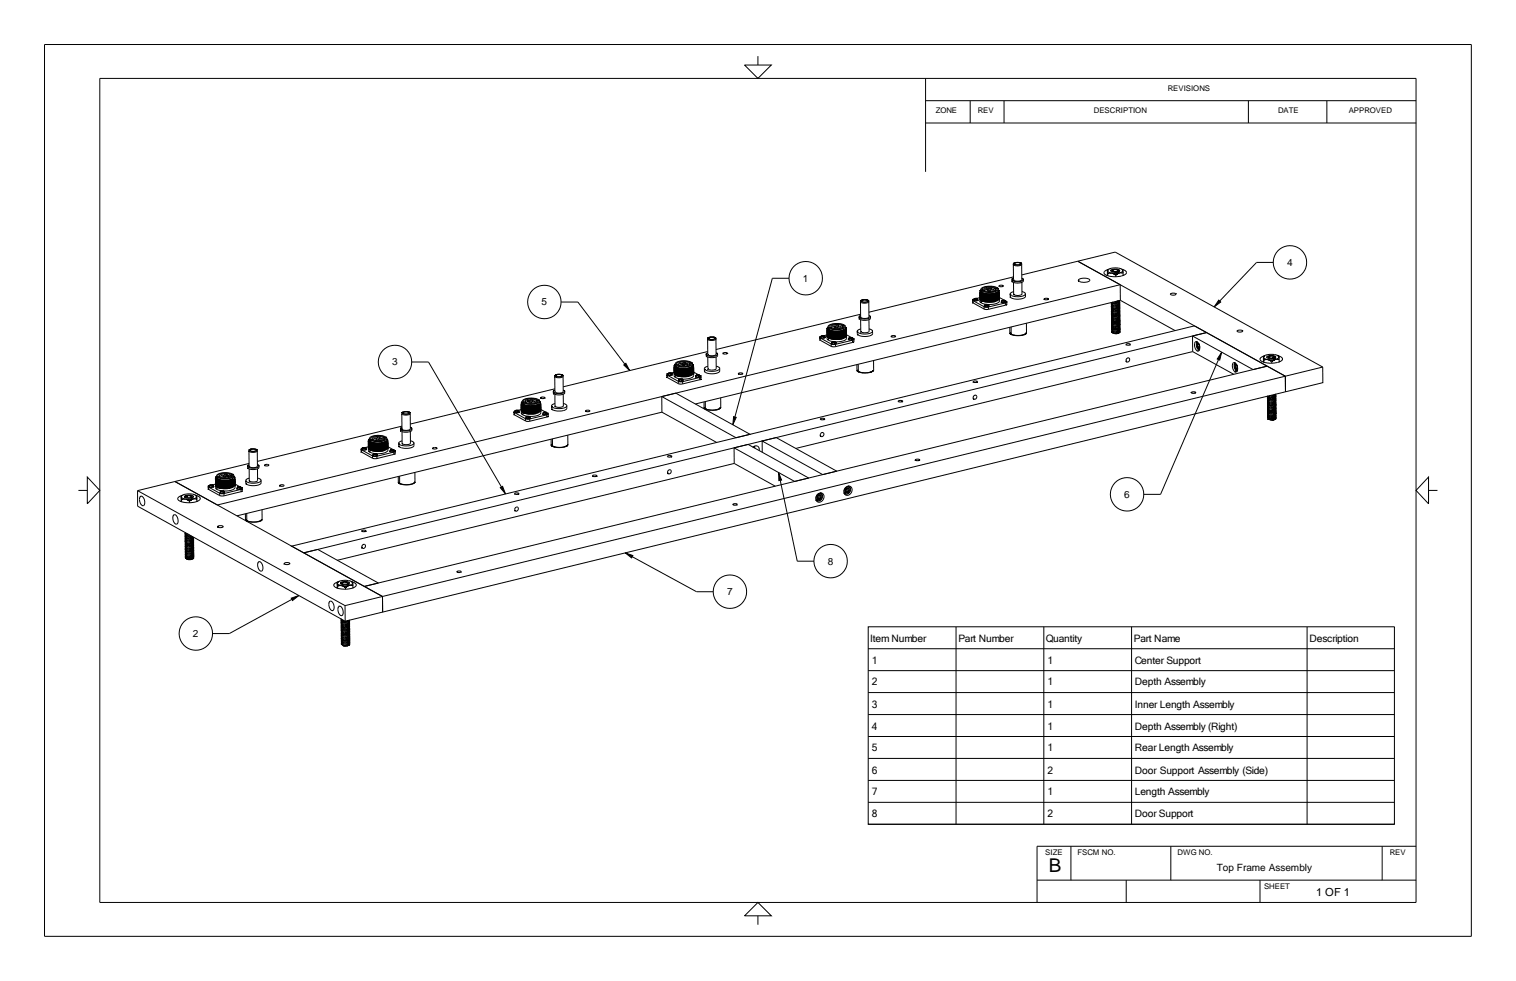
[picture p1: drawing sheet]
<svg xmlns="http://www.w3.org/2000/svg" width="432mm" height="279mm" viewBox="0 0 432 279" stroke-linecap="round" stroke-linejoin="round" font-family="sans-serif">
<defs><g id="words">
<text font-size="5.4" x="298.7" y="248.4">B</text>
<text font-size="3.2" x="374.8" y="255.1">1 OF 1</text>
<g font-size="2.9">
<text x="366.6" y="75.7">4</text>
<text x="228.7" y="80.2">1</text>
<text x="154.2" y="87">5</text>
<text x="111.7" y="104.1">3</text>
<text x="320.2" y="141.8">6</text>
<text x="235.8" y="160.8">8</text>
<text x="207.1" y="169.5">7</text>
<text x="54.9" y="181.4">2</text>
<text x="247.8" y="182.8">Item Number</text>
<text x="273" y="182.8">Part Number</text>
<text x="297.8" y="182.8">Quantity</text>
<text x="323" y="182.8">Part Name</text>
<text x="373" y="182.8">Description</text>
<text x="248.3" y="189.1">1</text>
<text x="298.4" y="189.1">1</text>
<text x="323.2" y="189.1">Center Support</text>
<text x="248.3" y="195.2">2</text>
<text x="298.4" y="195.2">1</text>
<text x="323.2" y="195.2">Depth Assembly</text>
<text x="248.3" y="201.5">3</text>
<text x="298.4" y="201.5">1</text>
<text x="323.2" y="201.5">Inner Length Assembly</text>
<text x="248.3" y="207.9">4</text>
<text x="298.4" y="207.9">1</text>
<text x="323.2" y="207.9">Depth Assembly (Right)</text>
<text x="248.3" y="214">5</text>
<text x="298.4" y="214">1</text>
<text x="323.2" y="214">Rear Length Assembly</text>
<text x="248.3" y="220.3">6</text>
<text x="298.4" y="220.3">2</text>
<text x="323.2" y="220.3">Door Support Assembly (Side)</text>
<text x="248.3" y="226.4">7</text>
<text x="298.4" y="226.4">1</text>
<text x="323.2" y="226.4">Length Assembly</text>
<text x="248.3" y="232.7">8</text>
<text x="298.4" y="232.7">2</text>
<text x="323.2" y="232.7">Door Support</text>
</g>
<text font-size="2.8" x="346.6" y="248.1">Top Frame Assembly</text>
<g font-size="2.2">
<text x="332.6" y="26">REVISIONS</text>
<text x="266.5" y="32.2">ZONE</text>
<text x="278.5" y="32.2">REV</text>
<text x="311.6" y="32.2">DESCRIPTION</text>
<text x="364" y="32.2">DATE</text>
<text x="384.2" y="32.2">APPROVED</text>
<text x="297.7" y="243.4">SIZE</text>
<text x="306.9" y="243.4">FSCM NO.</text>
<text x="335.4" y="243.4">DWG NO.</text>
<text x="395.8" y="243.4">REV</text>
<text x="360" y="253.2">SHEET</text>
</g>
</g></defs>
<g fill="none" stroke="#000" stroke-width=".28">
<path d="M12.7 12.7h406.4v254h-406.4zM212.1 18.5h7.6l-3.8 3.8zM215.9 16v2.5M28.4 22.3h374.9v234.7h-374.9zM263.6 28.7h139.7M263.6 35h139.7M263.6 22.3v26.6M276.3 28.7v6.3M286 28.7v6.3M355.6 28.7v6.3M377.9 28.7v6.3M224.7 79.2h-4.7l-10.7 39.6"/>
<path d="M288.6 75.3l.2 .2M288.7 78.9l-41.2 10M288.8 75.5h.1M288.9 75a1.54 1.54 0 0 1 1.9 .2 1.48 1.48 0 0 1-2-.1zM288.9 75l1.1-.2 .7 .3-1.1 .3-.6-.1zM291 75.3v4.4l-1.1 .4-1.2-.4-.1-4.4M291 75.3l-.4-.5-1-.1-.8 .3-.2 .3M291 75.3l-.8 .4-1.4-.2M291 79.2l.4 .3v.3l-1.3 .4-1.7-.3-.2-.3 .5-.3M291.5 79.6v.5l-.3 .3-1.3 .2-1.4-.3-.3-.2v-.4M307 74.4l10.6-2.6 59.1 32.7M307 74.4l-16 3.9"/>
<path d="M307 74.4l12.1 6.7M307 74.4l59.1 32.7 10.6-2.6M307.2 79.7l.6-.4 1.3-.1a.99 .99 0 0 1 1.3 .7l-.6 .4-1.2 .1-1.2-.3zM315.4 78.4l-.1 .1M315.4 77l.1 .2M315.4 77v1.5M315.5 77.2l.3 .3 .9 .3M315.5 77.2v.7M315.5 77.9v.6M315.6 76.8l-.2 .2M315.6 76.8l-.1 .4M316.4 76.9l1.6-.3 .8 .2 .1 .3-.5 .4-1 .1-.9-.3z"/>
<path d="M316.7 77.8l-1.2 .1M316.7 77.8l1.1 .5M316.8 77.4h.1M316.8 77l.1 .2M316.9 77.2v.2M316.9 77.4v.1M316.9 76.7l.1 .2M317 76.8h.2M317 76.8h1.3l.5 .2v.2M317.4 76.8h-.4M317.8 78.3v.5M318.2 77.5h-.1"/>
<path d="M318.2 77.5h.1M318.4 77.2l-.7 .2-.8-.2M318.4 77.2l-.9 .4M318.5 77l.3 .3M318.5 77v.1M318.5 77l-.9-.2-.8 .2M318.5 77l.2 .3M318.5 77.1l-.1 .1M318.5 77.1l-.3 .4M318.8 77.2v.1M318.8 77.7l-1 .6M318.8 77.7l1.1 .1"/>
<path d="M318.8 77.7l-2.1 .1M319.6 76.7l.8 .3 .4 .4v.5l-.5 .4-2.1 .5-2.1-.1a1.47 1.47 0 0 1-1.6-1.1l.3-.4 .9-.5M319.7 76.8l.1 .2M319.7 76.8l-.9-.4-1.3-.1-1.2 .2-.7 .3M319.8 77l-.2 .4-.8 .3M319.8 77l.1 .8M319.9 77.8v.7M319.9 78.4h.1M362.7 74.7h-4.8l-10.5 11M159.8 86h4.8l13.4 17.7M201.8 96.2a1.46 1.46 0 0 1 1.9 .2 1.48 1.48 0 0 1-1.9-.1zM201.9 96.2l1.1-.2 .6 .4-.3 .2-.8 .1-.6-.2z"/>
<path d="M203.9 96.5l-.2 .3-.7 .2-1-.1-.5-.3M203.9 96.5l-.4-.4-1.1-.1-.6 .2-.3 .4M203.9 96.5l.1 4.4-1 .4h-.9l-.5-.3-.1-4.4M233.5 96.1l.1 .1M233.5 96.1l.1 .8M233.6 96.9l3.1 1.7M233.6 96.2l3.1 1.8M233.6 96.2v.7M233.7 96h.1M233.7 96l.1 .2M233.7 96.1l.1 .1M233.7 96v.1"/>
<path d="M233.8 96.2h.1M233.8 96.2h.9M233.8 95.8l-.3 .3M234.1 95.6l-.4 .4M234.1 95.6v.2h.4M234.1 95.7l.1 .1M234.2 95.6h-.1M234.2 95.6l.5 .1-.2 .1M234.2 95.7h-.1M234.2 95.7v.1M234.2 95.7h.3M234.5 95.7v.1"/>
<path d="M234.5 95.7h.1M234.5 95.8l.2 .4M234.6 95.7v.1M234.6 95.7l-.3 .1M234.6 95.6l.4 .4M234.8 96.2h-.1M235 96l-.2 .2M235 96l-.4 .3-.8-.1M235.5 94.1l.5 .5M235.5 93.8l.5 .5M235.5 94.7l.5 .5M235.5 94v.1"/>
<path d="M235.5 94.3v.1M235.5 94.6v.1M235.5 94.3l.5 .5M235.5 94.6l.5 .5M235.5 93.7l.5 .6M235.5 94.4l.5 .5M235.5 93.7v.1M235.5 94l.5 .6M235.6 95.7v.8l.4 .4M235.6 95.7l.4 .5M235.6 95.5l.4 .6M235.6 95.6v.1"/>
<path d="M235.6 94.9v.1M235.6 93.9l-.1 .1M235.6 94.2l-.1 .1M235.6 95.2l.4 .5M235.6 95.5l.2 .4M235.6 94.9l.4 .5M235.6 95l.4 .5M235.6 95.2l.4 .6M235.6 95.5h.1M235.6 94.5l-.1 .1M235.6 95.4l-1 .2M235.6 94.8v.1"/>
<path d="M235.6 95.1v.1M235.6 95.4v.1M235.7 93.4l-.2 .3M235.8 93.8l.6 .4 1.3 .3 1.7-.1 1.1-.5M235.8 95.9l.5 .5 1.1 .2 2.4-.1M235.8 95.9l.2 .1M235.9 93v.5l.4 .4M235.9 93l.3 .5M235.9 93.2l-.2 .4 .4 .5M236 94.3h.1M236 94.6l.2 .1M236 94.9l.2 .1"/>
<path d="M236 95.2l.2 .1M236 94.6h.1M236 94.8v.1M236 94.3l.6 .2M236 95.1v.1M236 94.3l.2 .1M236 95.8l.2 .1M236 95.5l.2 .1M236 96.1l.2 .1M236 96.2l1.8 .5 2-.2M236 95.4v.1M236 95.7v.1"/>
<path d="M236 96v.1M236 96.2v.7M236.1 94.1h.2M236.2 94.4l2.4 .3M236.2 93.5l.1 .4M236.3 93.9l-.2 .2M236.3 94.1l.1 .1M236.3 94.1l1.4 .3h1.3M236.4 94.2l1.2 .2h1.4M236.6 94.5l2 .2M236.6 93l.3 .4M236.6 93v.5"/>
<path d="M236.7 98.6l1.3 .1M236.7 98l1.3 .1M236.7 98v.6M236.8 97.7l.1 .2M236.9 97.9l1 .1M236.9 97.9h.1M236.9 93.4v.2M237.1 92.9l.5-.1 .3 .2-.5 .1zM237.3 97.4h.5l-.1 .2M237.3 97.5h.1M237.3 97.4l-.1 .1 .5 .1M237.3 97.4l-.5 .3"/>
<path d="M237.4 97.4l-.1 .1M237.4 97.4v.1M237.4 97.4h.2M237.6 97.4l.1 .1M237.6 97.4v.1M237.7 97.6l.2 .4M237.7 97.5h.1M237.7 97.3l.5 .4M237.7 97.5h-.4M237.8 93.2l.7 .1-.5 .2zM237.9 92.9v.1M238 98.1v.6"/>
<path d="M238.1 92.7l.5-.1 .3 .2-.6 .1zM238.2 97.7v.1M238.2 97.8l-.5 .2-.8-.1M238.2 97.7l-.3 .3M238.5 93.2v.2M238.7 93l.6-.1 .2 .2-.6 .1zM238.8 92.6v.2M239.3 93.7h.1M239.3 93.7h-.2M239.4 93v.2M240 93l-.5 .5-.8 .1-1.8-.2M240 93l-.7-.5-1.1-.1-1.1 .2-.5 .4"/>
<path d="M240 93v.5M240.1 92.6v.8M240.1 92.6l-1.3-.4-1.4 .1a.92 .92 0 0 0-1.2 .9l1 .5h2.2M240.1 92.6l.4 .4a1.05 1.05 0 0 1-1.1 .7M240.3 94.3l-1.6 .4-2.5-.3M240.3 94.6l-1.6 .4-2.5-.3M240.3 94.6l-1.9 .4-2.2-.3M240.3 95.8l-2 .4-2.1-.3M240.3 95.2l-2 .4-2.1-.3M240.3 96.1l-2 .4-2.1-.3M240.3 94.9l-1.9 .4-2.2-.3M240.3 94.9l-1.7 .4-2.4-.3"/>
<path d="M240.3 96.1l-1.7 .4-2.4-.3M240.3 95.8l-1.7 .4-2.4-.3M240.3 95.5l-1.7 .4-2.4-.3M240.3 95.5l-2 .4-2.1-.3M240.3 95.2l-1.7 .4-2.4-.3M240.5 93.9l-1.8 .7-2.1-.1M240.5 93.9l-1.5 .5M240.6 96l-.8 .3-1.3 .2h-1.5l-1-.4M240.6 94.5l-.8 .4-1.3 .2-1.4-.1-1.1-.4M240.6 95.7l-.8 .3-1.3 .2h-1.5l-1-.4M240.6 94.8l-.8 .4-1.3 .2-1.5-.1-1-.4M240.6 94.2l-1 .4-1.1 .2-1.4-.1-1.1-.4"/>
<path d="M240.6 95.1l-2.1 .6-1.5-.1-1-.4M240.6 95.4l-2.1 .5h-1.5l-1-.4M240.8 93.2l.2 .5-.3 .4-.8 .4-1.3 .2M240.8 93v.4a3.7 3.7 0 0 1-3.9 .7l-.6-.2M240.8 93a3.4 3.4 0 0 1-3.6 .8l-1-.3M240.8 93l-.2-.4-.8-.3-2.2-.1a1.73 1.73 0 0 0-1.7 .8M241 93.6l.1 .2M241.1 95.2v.1M241.1 94.3v.1M241.1 94.6v.1M241.1 94v.1M241.1 94.9v.1"/>
<path d="M241.1 95.5v.1M241.1 95.3l-.5 .6-1.4 .5h-1.9l-1.3-.4M241.1 95l-.5 .6-1.4 .5h-1.9l-1.3-.4M241.1 94.7l-.5 .6-1.4 .5h-1.7l-1.5-.4M241.1 95l-.1 .4-.7 .4M241.1 93.8v.1M241.1 95.6v.1M241.1 95.7l-.1 .2zM241.1 95.4l2.1 1.2M241.1 94.2l-.3 .5-.5 .2M241.1 95.7v.6a3.7 3.7 0 0 1-3.7 1l-1.4-.4M241.1 94.4l-.2 .4-.6 .4"/>
<path d="M241.1 94.7l-.2 .5-.6 .3M241.1 94.1l-.5 .7-1.4 .4h-1.7l-1.5-.4M241.1 93.8l-.5 .7-1.4 .4h-1.7l-1.5-.3M241.1 94.4l-.5 .7-1.4 .4h-1.7l-1.5-.4M241.1 95.6l-.4 .6-.9 .3M241.1 94.1v.1M241.1 95.3v.1M241.1 95.4l-.2 .4-.6 .3M241.1 93.9l-.3 .5-.5 .2M241.6 96.6l.2 .1M241.6 96.6l.2 .2M241.8 96.7l.9 .1"/>
<path d="M241.8 96.7v.1M242 96.2l.7 .1-.4 .1zM242.1 96.2l-.5 .4M242.1 96.3h.1M242.1 96.3l.1 .1M242.2 96.2l-.1 .1M242.2 96.2v.2M242.2 96.2h.2M242.4 96.2l.1 .1M242.4 96.2v.2M242.5 96.4l.2 .4M242.5 96.3h.1"/>
<path d="M242.5 96.3l-.3 .1M242.5 96.2l.5 .4M242.8 96.9v.6M242.8 96.9l-4.8 1.2M242.8 97.5l-4.8 1.2M243 96.6h.1M243 96.6l-.4 .3-.8-.1M243 96.6l-.3 .2M243.2 96.6l-.4 .3M243.2 96.6v.7l-.4 .2M244.2 94.4l.3 .4 .8 .3h2a1.28 1.28 0 0 0 1.2-.8v.7a3.4 3.4 0 0 1-3.7 .6l-.6-.4zM245.1 89.5l-41.2 10"/>
<path d="M245.2 93.7l-.8 .3-.2 .4M245.3 85.6a1.54 1.54 0 0 1 1.9 .2 1.48 1.48 0 0 1-1.9-.1zM245.4 85.6l1.2-.2 .6 .4-1.1 .3-.7-.2zM247.5 85.9v4.4l-.9 .4-1.1-.1-.4-.3v-4.4M247.5 85.9l-.4-.4-1.1-.1-.7 .2-.2 .3M247.5 85.9l-.3 .3-.9 .2-.8-.1-.4-.4M247.5 89.9l.4 .3-.1 .3-1.4 .4-1.5-.3-.2-.4 .4-.3M247.5 91v3.4l-1.1 .4-1.2-.4-.1-3.3M247.5 93.7l.8 .3 .2 .3M247.9 90.3l-.1 .6-1.1 .3-1.7-.2-.3-.3v-.4M253.9 95.7l.8-.1 .4 .2-.8 .2zM277 85.4l.2 .2"/>
<path d="M277 85.4l.2 .9M277.2 85.6v.7M277.2 86.3l3.1 1.7M277.2 85.6l3.1 1.8M277.2 85.3h.1M277.2 85.4l.1 .1M277.2 85.4l.1 .2M277.3 85.5l1 .1M277.3 85.5v.1M277.4 85.2l-.4 .2M277.7 85h.4v.2M277.7 85l-.1 .2h.5"/>
<path d="M277.7 85l-.5 .3M277.7 85.1h.1M277.7 85.2h.1M277.7 85.1v.1M277.8 85l-.1 .1M277.8 85v.2M277.8 85h.2M278 85l.1 .1M278 85v.2M278.1 85.2l.2 .4M278.1 85.1h.1M278.1 85.1l-.3 .1"/>
<path d="M278.6 85.4h.1M278.6 85.4l-.4 .3-.9-.1M278.6 85.4l-.3 .2M279.1 83.7l.4 .5M279.1 83.1l.4 .6M279.1 83.1l.4 .5M279.1 83.4l.4 .5M279.1 83.8l.4 .5M279.1 83.4v.2M279.1 83.7v.1M279.1 84.6l.4 .6M279.1 84.9v.1"/>
<path d="M279.1 84v.1M279.1 83.3v.1M279.1 84.6l.4 .5M279.1 84.9l-.9 .1 .4 .3M279.1 84.3l.4 .6M279.1 85.1l.4 .5M279.1 85l.4 .4M279.1 85v.1M279.1 84.1l.4 .5M279.1 84l.4 .5M279.1 84.3l.4 .5M279.1 85.1v.8l.4 .4"/>
<path d="M279.1 84.9l.4 .5M279.1 84.2v.1M279.1 84.5v.1M279.1 83.9v.1M279.1 83.6v.1M279.1 83.6l.4 .4M279.3 82.8l-.2 .3M279.4 83.2l.6 .4 1.2 .2h1.7l1.2-.5M279.4 85.3l.5 .4 1 .3 2.5-.1M279.4 82.4v.5l.4 .4M279.4 82.6l-.2 .4 .5 .4M279.4 82.4l.4 .5"/>
<path d="M279.5 83.9v.1M279.5 83.6v.1M279.5 83.7l.3 .1M279.5 84l.3 .1M279.5 83.6l.6 .3M279.5 84.3l.3 .1M279.5 84.6h.3M279.5 84.2v.1M279.5 84.5v.1M279.5 84.8v.1M279.5 85.1v.1M279.5 85.4h.1"/>
<path d="M279.5 85.6v.7M279.5 85.2l.3 .1M279.5 84.9l.3 .1M279.5 85.4l.3 .2M279.5 85.6l1.8 .5 2.1-.2M279.7 83.4l.2 .1M279.8 84.6v.1M279.8 83.8l2.4 .3M279.8 84.1l1.9 .3 2-.3M279.8 84.1l1.6 .3 2.3-.3M279.8 83.3l-.1 .1M279.8 82.9v.4"/>
<path d="M279.9 83.5l1.3 .3h1.3M279.9 83.5h.1M279.9 83.5l1.2 .3h1.4M280.1 83.9l2.1 .2M280.2 82.4v.5M280.2 82.4l.3 .3M280.3 87.4v.6M280.3 88l1.2 .1M280.3 87.4h1.2M280.4 87.1l.1 .2M280.4 87.2l.1 .1M280.4 87.1v.1"/>
<path d="M280.5 82.7v.3M280.5 87.3h.9M280.5 87.3h.1M280.7 82.3l.8 .1-.6 .1zM280.8 86.7h.5l-.1 .2M280.8 86.7l-.1 .2h.5M280.8 86.7l-.4 .4M280.8 86.8v.1M280.8 86.9h.1M280.9 86.8h-.1M280.9 86.8h.2M280.9 86.8v.1"/>
<path d="M281.1 86.8h.2M281.1 86.8v.1M281.2 86.9l.2 .4M281.3 86.8l-.4 .1M281.3 86.8l-.1 .1M281.3 86.7l.4 .4M281.3 82.6l.8 .1-.6 .1zM281.4 82.3v.1M281.5 87.4v.7M281.7 82h.4l.3 .1-.5 .2zM281.7 87.1v.1M281.7 87.1l-.3 .2"/>
<path d="M281.7 87.2l-.4 .2-.8-.1M282 82.6v.2M282.3 82.4h.8l-.4 .2zM282.4 82v.2M283 83.1h-.4M283 82.4v.1M283.5 82.4l-.2 .3-.9 .3h-1l-.9-.3M283.5 82.4l-.5-.4-1.3-.2-1 .2-.5 .4M283.5 82.4v.5M283.7 82v.8M283.7 82l-1.3-.4-1.4 .1a.98 .98 0 0 0-1.3 .8l.6 .5 1.3 .2 2.1-.4M283.7 82l.3 .3-.3 .5"/>
<path d="M283.8 83.7l-2.1 .4-1.9-.3M283.8 83.7l-1.6 .4M283.9 84.6l-1.7 .4-2.4-.3M283.9 85.5l-1.7 .4-2.4-.3M283.9 84.3l-1.9 .4-2.2-.3M283.9 84.3l-1.7 .4-2.4-.3M283.9 84l-.2 .1M283.9 84.9l-2 .4-2.1-.3M283.9 85.2l-2 .4-2.1-.3M283.9 84.6l-2 .4-2.1-.3M283.9 84.9l-1.7 .4-2.4-.3M283.9 85.2l-1.7 .4-2.4-.3"/>
<path d="M283.9 85.5l-2 .4-2.1-.3M284.1 83.3l-1.6 .5M284.1 83.3l-1.8 .6h-2.2M284.1 84.8l-.9 .4-1.1 .1h-1.4l-1.2-.4M284.1 84.5l-.8 .3-1.2 .2h-1.4l-1.2-.4M284.1 85.3l-2 .6-1.5-.1-1.1-.4M284.1 83.9l-2 .5h-1.4l-1.2-.4M284.1 85l-.8 .4-1.2 .2-1.5-.1-1.1-.3M284.1 84.2l-2 .5h-1.4l-1.2-.4M284.2 83.6l-2.1 .5h-1.4l-1.2-.4M284.3 82.4l-.3-.5-.7-.2-2.1-.1a1.73 1.73 0 0 0-1.8 .8M284.3 82.4a3.4 3.4 0 0 1-3.6 .8l-.9-.3"/>
<path d="M284.3 82.4v.3a3.8 3.8 0 0 1-3.9 .8l-.6-.2M284.3 82.5l.3 .6-.8 .6M284.6 81.4l.7-.2 .5 .2-.7 .3zM284.6 83v.2M284.6 84v.1M284.6 84.9l-.7 .6M284.6 84.3v.1M284.6 84.9l.1 .1M284.6 83.7v.1M284.6 84.6v.1M284.6 83.4v.1M284.6 84.4l-.1 .4-.6 .4"/>
<path d="M284.6 83.2h.1M284.6 83.5h.1M284.6 84.7h.1M284.6 83.2l-.1 .5-.6 .3M284.6 83.8l-.2 .5-.5 .3M284.6 84.7l-.4 .6-1.5 .4-1.6 .1-1.6-.4M284.6 83.5l-.4 .6-1.5 .5h-1.9l-1.3-.4M284.6 84.4l-.5 .6-1.4 .4-1.7 .1-1.5-.4M284.6 83.2l-.5 .6-1.2 .4-2.1 .1-1.3-.4M284.6 83.8l-.4 .6-1.5 .5h-1.7l-1.5-.4M284.6 84.7v.2M284.6 83.5l-.2 .5-.5 .3"/>
<path d="M284.6 84.7l2.2 1.3M284.6 84.1l-.1 .4-.6 .4M284.6 83.8h.1M284.6 84.1l-.4 .6-1.5 .5h-1.7l-1.5-.4M284.7 85l-.3 .5-1 .4M284.7 85v.7a3.6 3.6 0 0 1-3.8 1l-1.4-.4M284.7 85l-.1 .3M285.2 86l.1 .1M285.3 86.1h.1M285.3 86.1h.9M285.6 85.6h.5v.2M285.6 85.6l-.4 .4"/>
<path d="M285.6 85.6l-.1 .1 .6 .1M285.6 85.7h.1M285.8 85.6l-.2 .1M285.8 85.6l-.1 .1M285.8 85.6h.2M286 85.6v.1M286 85.6h.1M286.1 85.8l.1 .3M286.1 85.6v.1M286.1 85.6l-.3 .1M286.1 85.6l.4 .3M286.4 86.3v.6"/>
<path d="M286.4 86.9l-4.9 1.2M286.4 86.3l-4.9 1.1M286.5 85.9l-.3 .2M286.5 85.9l-.3 .3-.9-.1M286.8 86l-.4 .3M286.8 86v.7l-.4 .2M287.6 93.2v1.5M287.6 94.7l.4 .5M288 93.1v2.1l-.4-.5M288.7 83.1l-.7 .3-.3 .3M291.1 80.4v3.4l-1 .4-.8-.1-.6-.3v-3.4M291.1 83.1l.8 .3 .2 .3"/>
<path d="M292.1 83.7a3.4 3.4 0 0 1-3.7 .6l-.7-.6M292.1 83.7v.7a3.2 3.2 0 0 1-3.5 .7l-.8-.5-.1-.9M292.4 92.1v2.6M292.4 94.7l-.4 .5-1.3 .4h-1.5l-1.2-.4M292.4 94.7a3.3 3.3 0 0 1-3.5 .8l-.9-.3M297.4 85.1l.8-.2 .4 .3-.8 .2zM316.5 87.1l.1 .4 .3 .1 1.5-.1M316.5 86.4v.3l.3 .2 1.6-.1M316.5 86.4l.6 .3 1.3-.2M316.5 87.1l.6 .3 1.3-.2M316.6 89.4v.3l.4 .2 1.4-.2M316.6 89.4l.6 .2 1.2-.1"/>
<path d="M316.6 88.6l.5 .3 1.3-.2M316.6 88.6v.3l.4 .2 1.4-.1M316.6 87.9v.3l.3 .2 1.5-.2M316.6 87.9l.5 .2 1.3-.1M316.6 91.6v.3l.5 .2 1.3-.2M316.6 90.8v.4l.4 .2 1.4-.2M316.6 90.8l.6 .3 1.2-.2M316.6 91.6l.6 .2 1.2-.1M316.6 90.1l.6 .3 1.2-.2M316.6 92.3v.3l.5 .2 1.3-.1M316.6 93.1l.7 .2 1.2-.1M316.6 93.8l.8 .3 1.1-.2"/>
<path d="M316.6 92.3l.7 .3 1.1-.2M316.6 93.1v.3l.4 .2 1.5-.2M316.6 93.8v.3l.3 .2 1.6-.1M316.6 94.6l.5 .2 1.4-.2M316.6 94.6l.3 .2M316.9 94.8l1.2 .2M316.9 94.8l1.6 .1M317 89.1l-.4 .3M317 90.6l-.4 .2M317 92.8l-.4 .3M317 94.3l-.4 .3M318.2 95h-.5"/>
<path d="M318.2 95h-.1M318.4 85.8l-.9 .1M318.4 86l-1.7 .1M318.4 85.8v.2M318.4 94.9h-.2M318.4 86.5v.3M318.4 87.2v.3M318.4 88v.2M318.4 94.9l-.2 .1M318.4 89.5v.2M318.4 90.2v.3M318.4 94.9l-.3 .1"/>
<path d="M318.4 88.7v.3M318.4 90.9v.3M318.4 91.7v.2M318.4 92.4v.3M318.5 94.9h-.1M318.5 93.2v.2M318.5 93.9v.3M318.5 94.6v.3M318.5 86l-.6 .4h-.8l-.2-.2-.4 .2M318.5 86.7l-.6 .4-.7 .1-.3-.3-.4 .2M318.5 88.2l-.6 .4h-.8l-.2-.2-.3 .2M318.5 88.9l-.9 .5-.5-.1-.1-.2"/>
<path d="M318.5 87.5l-.6 .4h-.8l-.2-.3-.3 .3M318.6 91.1l-.7 .5h-.7l-.3-.2-.3 .2M318.6 89.7l-.7 .4h-.8l-.2-.2-.3 .2M318.6 90.4l-1 .5-.6-.1v-.2M318.6 93.4l-.7 .4h-.7l-.3-.2-.3 .2M318.6 91.9l-.7 .4h-.7l-.2-.2-.4 .2M318.6 92.6l-.8 .5-.7-.1-.1-.2M318.6 94.1l-.8 .5-.7-.1-.1-.2M318.6 85.6l-.2 .2M318.7 94.8l-.3 .1M318.7 94.8h.1M318.7 94.8l-.2 .1"/>
<path d="M318.8 85.8l.1 .2M318.8 86.5l.1 .3M318.8 87.3l.1 .2M318.8 88l.1 .2M318.8 88.7l.1 .2M318.9 90.2l.1 .2M318.9 91l.1 .2M318.9 89.5l.1 .2M318.9 93.2l.1 .2M318.9 92.4l.1 .3M318.9 91.7l.1 .2M318.9 93.9l.1 .2"/>
<path d="M318.9 85.6l-.5 .4M318.9 86l-.5 .5M318.9 86v.5l-.5 .3M318.9 86.8v.4l-.5 .3M318.9 87.5v.5l-.5 .2M318.9 88.2v.5l-.5 .3M318.9 88.2l-.5 .5M318.9 86.8l-.5 .4M318.9 88.9l.1 .1M318.9 87.5l-.5 .5M319 89l-.1 .4-.5 .3M319 89.7l-.6 .5"/>
<path d="M319 90.4l-.1 .5-.5 .3M319 90.4l-.6 .5M319 89.7l-.1 .5-.9 .4-1.3-.1-.1-.4M319 89l-.6 .5M319 91.9l-.1 .5-.5 .3M319 92.7l-.5 .5M319 91.9l-.6 .5M319 92.7l-.1 .5-.4 .2M319 91.2l-.6 .5M319 91.2l-.1 .5-.5 .2M319 94.1l-.5 .5M319 94.1v.5l-.3 .2"/>
<path d="M319 93.4l-.5 .5M319 93.4l-.1 .5-.4 .3M319.1 81.1l-257.2 62.7M319.1 81.1v4.4M319.1 85.5l15.6 8.6M319.1 85.5l-121 29.6M320.8 98l.8-.1 .4 .2-.8 .2zM333.4 83.7l.9-.2 .7 .3-1 .3-.5-.2zM339.7 95.7v4.4M339.7 95.7l17.2 9.6 4-1M340.4 97.4a.73 .73 0 0 1 .8 0 .73 .73 0 0 1 .3 .7l.2 .4a.96 .96 0 0 1-.5 1.5l-.5-.4-.4-.7-.1-1zM340.8 97.8v1l.4 .7"/>
<path d="M341 98.7l.3 .5 .4-.2M341 98v.7M341.1 97.4l-.3 .4M341.2 97.5l-.4 .3M341.2 99.5l.4 .2M341.2 99.5h.5M341.3 97.9l.1 .1M341.3 97.9l-.3 .1M341.4 98h-.4M341.4 98l.3 .4v.6M341.7 98.5l-.7 .2M343.7 94.7l17.2 9.6"/>
<path d="M343.7 94.7l-3.5-1.9-257.1 62.8 3.4 1.9M343.7 94.7l-4 1M343.7 94.7l-257.2 62.8M347.1 85.5l.6 .5-1.9 1.4zM352.4 94.2l.9-.2 .6 .3-.9 .3-.6-.2zM114.7 117.5a1.45 1.45 0 0 1 1.9 .2 1.45 1.45 0 0 1-1.9-.2zM114.8 117.5l1-.2 .8 .3-.4 .3h-.7l-.7-.1zM116.8 117.8l-.3-.5-1-.1-.8 .2-.3 .4M116.8 117.8l-.2 .2-.7 .2-1-.1-.5-.3M116.8 117.8l.1 4.3-.9 .5-1.1-.1-.4-.3-.1-4.4M117.3 103.1h4.7l20.8 35.6M146.4 117.3l.1 .2"/>
<path d="M146.4 117.3l.1 .9M146.5 117.5v.7M146.5 118.2l3.2 1.7M146.5 117.5l3.1 1.7M146.6 117.3l.1 .1M146.6 117.3l.1 .2M146.7 117.4v.1M146.7 117.4l.9 .1M146.7 117.1l-.3 .2M147 117h.1M147 116.9h.6l-.1 .2M147 116.9v.2h.5"/>
<path d="M147 116.9l-.4 .4M147.1 117h.1M147.1 117l.1 .1M147.2 116.9h.2M147.2 116.9l-.2 .1M147.2 116.9v.1M147.4 116.9l.1 .1M147.4 116.9v.2M147.5 117.1l.1 .4M147.5 117h.1M147.5 117l-.3 .1M148 117.3l-.4 .2"/>
<path d="M148 117.3l-.5 .3-.8-.1M148 117.3h.1M148.5 116.2l.4 .5M148.5 115l.4 .5M148.5 115.6l.4 .5M148.5 115.3l.4 .5M148.5 115.9l.4 .5M148.5 116.8l-1 .1 .5 .4M148.5 115h.1M148.5 115.3h.1M148.5 116.8h.1M148.5 116.8l.4 .5"/>
<path d="M148.5 116.5l.4 .5M148.5 117l.4 .5M148.5 116.9v.1M148.5 117v.8l.4 .4M148.5 116v.2M148.5 115.4v.2M148.5 115.1v.2M148.5 115.7v.2M148.5 116.3v.2M148.6 114.6l-.1 .4M148.7 117.2l.6 .4 1 .3 2.5-.1M148.7 115.1l.9 .4 1.1 .2h1.4l1.4-.5"/>
<path d="M148.8 114.5l-.2 .4 .4 .4M148.8 114.3v.5l.4 .3M148.8 114.3l.4 .5M148.9 116.4h.1M148.9 116.7h.1M148.9 115.5h.1M148.9 115.8h.1M148.9 116.1h.1M148.9 117h.1M148.9 115.5l.6 .2M148.9 115.5l.2 .2M148.9 117l.2 .1"/>
<path d="M148.9 116.7l.2 .1M148.9 115.8l.2 .1M148.9 116.1l.2 .1M148.9 116.4l.2 .1M148.9 117.3h.1M148.9 117.5v.7M148.9 117.5l1.9 .4 2-.1M148.9 117.3l.3 .1M149 115.3l.3 .1M149.1 115.9v.1M149.1 115.7l2.4 .2M149.2 115.1l-.2 .2"/>
<path d="M149.2 114.8v.3M149.3 114l1-.4 1.4-.1 .9 .2 .8 .5a1.07 1.07 0 0 1-1.4 .8l-2.3-.1-.6-.4zM149.3 115.4l1.3 .3 1.3-.1M149.3 115.4l1.1 .3 1.5-.1M149.5 115.7l2 .2M149.6 114.3l.2 .3M149.6 114.3v.5M149.6 119.2l.1 .7M149.6 119.2l1.3 .1M149.7 119.9l1.2 .1M149.7 119.1l.1 .1M149.7 119v.1"/>
<path d="M149.8 119h.1M149.7 119l.1 .1M149.8 119.1h.1M149.8 114.6v.3M149.8 119.1l1 .1M149.8 119.1v.1M150.1 114.2l.5-.1 .2 .2-.5 .1zM150.2 118.6h.5l-.1 .2M150.2 118.6l-.4 .4M150.2 118.6v.2h.4M150.2 118.7l.1 .1M150.3 118.6h.1"/>
<path d="M150.3 118.6l-.1 .1M150.3 118.6v.2M150.5 118.6h-.2M150.5 118.6l.1 .1M150.5 118.6v.2M150.6 118.8l.2 .4M150.6 118.7h.1M150.6 118.7l-.3 .1M150.6 118.6l.5 .4M150.7 114.5l.8 .1-.6 .1zM150.8 114.1v.2M150.9 119.3v.7"/>
<path d="M151 113.9l.8 .1-.5 .1zM151.1 119l-.5 .3-.8-.1M151.1 119l-.3 .2M151.4 114.5v.1M151.7 114.3l.4-.1 .3 .2-.6 .1zM151.7 113.9v.2M152 115h.1M152.3 114.9h.1M152.3 114.9l-.3 .1M152.4 114.2v.2M152.9 114.3v.4M152.9 114.3l-.7-.5-1.2-.1-1 .2-.4 .4"/>
<path d="M152.9 114.3l-.3 .3-1 .3-1.8-.3M153 113.8v.9M153.2 115.6l-1.7 .4-2.4-.3M153.2 115.6l-1.7 .3M153.2 116.2l-1.6 .3-2.5-.3M153.2 116.8l-1.8 .4-2.3-.4M153.2 116.2l-1.8 .4-2.3-.4M153.2 115.9l-1.7 .4-2.4-.3M153.2 116.5l-1.8 .4-2.3-.4M153.2 116.5l-1.6 .3-2.5-.3M153.2 116.8l-1.6 .3-2.5-.3M153.2 115.9l-2.1 .3-2-.2"/>
<path d="M153.2 117.3l-1.7 .4-2.3-.3M153.2 117.1l-1.7 .4-2.4-.4M153.2 117.3l-1.7 .5-2.3-.4M153.2 117.1l-1.7 .3-2.4-.3M153.5 115.2l-1.6 .4M153.5 115.2l-1.7 .6-2.3-.1M153.5 115.7l-.8 .4-1.3 .2-1.5-.1-1-.4M153.5 116.3l-.8 .4-1.4 .2-1.4-.1-1-.4M153.5 116l-.8 .4-1.3 .2-1.5-.1-1-.4M153.5 116.6l-.8 .4-1.4 .2-1.4-.1-1-.4M153.5 116.9l-.8 .4-1.4 .2-1.4-.1-1-.4M153.5 115.4l-.8 .4-1.3 .2-1.5-.1-1-.4"/>
<path d="M153.5 117.2l-.8 .4-1.4 .2-1.5-.1-.9-.4M153.7 114.3a3.7 3.7 0 0 1-3.8 .7l-.7-.2M153.7 114.3l-.3-.5-.9-.3-2.1-.1a1.69 1.69 0 0 0-1.6 .9M153.7 114.4l.2 .6-.7 .6M153.7 114.3v.3a3.5 3.5 0 0 1-3.6 .8l-.9-.3M154 114.9v.2M154 115.3v.1M154 115.5v.2M154 113.2l.7-.1 .5 .2-.7 .2zM154 115.7l-.1 .3-.7 .5M154 115.7l-.4 .5-1.4 .5-1.7 .1-1.6-.4M154 116.4v.2"/>
<path d="M154 115.1l-.4 .6-1.7 .5h-1.7l-1.3-.4M154 116.1v.2M154 115.4l-.1 .3-.7 .5M154 116.7v.2M154 115.8v.2M154 115.4l-.4 .5-1.4 .5-2 .1-1.3-.4M154 115.1l-.2 .4-.6 .4M154 116.6l-.2 .5-.6 .2M154 116.3l-.3 .5-.5 .3M154 116l-.4 .5-1.4 .5-1.7 .1-1.6-.4M154 116.6l-.6 .6-1.4 .4h-1.7l-1.4-.3M154 116.9l-.3 .5-.9 .4"/>
<path d="M154 116.3l-.3 .5-1.5 .5-1.7 .1-1.6-.4M154 116h.1M154 116.3h.1M154 116l-.3 .5-.5 .3M154 116.6l2.1 1.3M154 116.9v.7a3.5 3.5 0 0 1-3.7 1l-1.4-.4M154 116.6h.1M154 116.9v.2zM154.6 117.8l.1 .2M154.6 117.9l.1 .1M154.6 117.8v.1M154.7 118h.9"/>
<path d="M154.7 118h.1M155 117.5v.1M155 117.4v.2h.4M155 117.4l-.4 .4M155 117.4h.1M155 117.4l.6 .1-.2 .1M155.1 117.5h.2M155.1 117.5h-.1M155.1 117.5v.1M155.3 117.5h.2M155.3 117.5v.1M155.4 117.6l.2 .4"/>
<path d="M155.5 117.5l-.1 .1M155.5 117.5l-.5 .1M155.5 117.4l.4 .4M155.7 118.2v.6M155.7 118.8l-4.8 1.2M155.7 118.2l-4.8 1.1M155.9 117.9l-.4 .2-.8-.1M155.9 117.8l-.3 .2M155.9 117.8v.1M156.1 117.9v.7l-.4 .2M156.1 117.9l-.4 .3M158 110.7l-41.1 10.1"/>
<path d="M158.1 114.9l-.7 .3-.3 .4M158.3 106.9a1.46 1.46 0 0 1 1.9 .1 1.48 1.48 0 0 1-2-.1zM158.3 106.9l1-.3 .8 .4-1.1 .3-.6-.2zM160.4 107.1v4.4l-.9 .5-1-.1-.4-.3-.1-4.4M160.4 107.1l-.4-.4-.8-.1-.9 .1-.3 .5M160.4 107.1l-.3 .3-.7 .2-.9-.1-.5-.3M160.4 111.1l.4 .3-.1 .4-1.4 .3-1.5-.3-.2-.4 .4-.3M160.4 112.3l.1 3.3-.3 .3-.9 .1-.9-.1-.3-.3v-3.3M160.4 114.9l.8 .3 .2 .4M160.8 111.5l-.1 .7-1.2 .3-1.6-.3-.3-.2v-.5M161.4 115.6l-.2 1-1.6 .5-1.6-.2-.6-.2-.3-.3v-.8M161.4 115.6a3.4 3.4 0 0 1-3.7 .6l-.6-.6"/>
<path d="M166.8 117l.8-.2 .4 .3-.7 .2zM177.7 103.9l.6-.4 1 2zM188.5 112.9v4.5M188.5 112.9l4-.9 21.1 11.7-4 1zM188.5 117.4l15.6 8.6M188.5 117.4l-121 29.5M189.9 106.7l.2 .8M189.9 106.7l.2 .2M190.1 106.9v.6M190.1 107.5l3.1 1.8M190.1 106.9l3.1 1.7M190.1 106.7l.1 .1"/>
<path d="M190.1 106.7h.1M190.2 106.8h1M190.2 106.8h.1M190.3 106.4l-.4 .3M190.6 106.3h.5l-.1 .1M190.6 106.3v.1M190.6 106.3l-.5 .4M190.6 106.3l-.1 .1h.5M190.6 106.4h.1M190.7 106.3h-.1M190.7 106.3v.1M190.7 106.3h.2"/>
<path d="M190.9 106.3h.2M190.9 106.3v.1M191 106.4l.2 .4M191.1 106.3l-.4 .1M191.1 106.3l-.1 .1M191.5 106.6v.1M191.5 106.7l-.5 .2-.8-.1M191.5 106.6l-.3 .2M192 105.6l.4 .5M192 105.9l.5 .5M192 105l.4 .5M192 105.3l.4 .5"/>
<path d="M192 104.4l.4 .5M192 104.7l.4 .5M192 104.7h.1M192 105h.1M192 104.4h.1M192 106.3h.1M192 105.4v.2M192 106.2l.5 .5M192 106.3l.5 .6M192 106.2v-.2l-.9 .3 .4 .3M192 106.2h.1M192 104.8v.2"/>
<path d="M192 105.1v.2M192 106.3v.8l.5 .4M192 104.5v.2M192 105.7v.2M192.2 104l-.2 .4M192.2 104h.1M192.3 106.6l.5 .4 1.1 .3 2.4-.2M192.3 104.5l.7 .4 1.2 .2 1.4-.1 1.4-.4M192.3 103.7l.4 .5M192.3 103.8l-.1 .5 .4 .4M192.3 103.7v.4l.4 .4M192.4 105.5l.3 .1"/>
<path d="M192.4 106.1l.3 .1M192.4 105.2l.3 .1M192.4 104.9h.1M192.4 105.5h.1M192.4 105.8l.3 .1M192.4 104.9l.3 .1M192.4 105.2h.1M192.4 105.8h.1M192.4 106.1h.1M192.4 104.9l.6 .2M192.5 106.7l.2 .1M192.5 106.4l.2 .1"/>
<path d="M192.5 106.4h.1M192.5 106.7h.1M192.5 106.9v.6M192.5 106.9l1.8 .4 2-.2M192.6 104.7l.2 .1M192.7 105l2.4 .3M192.7 104.5l-.1 .2M192.7 104.2v.3M192.8 103.3l1.1-.4h1.3l1.4 .3 .3 .4a2.21 2.21 0 0 1-2.6 .8l-1.5-.4-.2-.3zM192.8 104.8l1.1 .2h1.5M193 105.1l2.1 .2M193.1 103.7l.3 .3"/>
<path d="M193.1 103.7v.5M193.2 109.3h1.2M193.2 108.6v.7M193.2 108.6l1.2 .1M193.3 108.4l.1 .1M193.3 108.4l.1 .2M193.4 108.5l.9 .1M193.4 104v.2M193.4 108.5v.1M193.6 103.5l.5-.1 .3 .2-.6 .1zM193.7 108l-.4 .4M193.7 108.1h.1"/>
<path d="M193.7 108h.6l-.2 .2M193.7 108v.2h.4M193.8 108.1v.1M193.8 108v.1M193.8 108l-.1 .1M193.8 108h.3M194.1 108v.2M194.1 108l.1 .1M194.1 108.2l.2 .4M194.2 108.1h-.1M194.2 108l.4 .4M194.2 108.1l-.4 .1"/>
<path d="M194.2 103.9h.8l-.6 .2zM194.3 103.5v.2M194.4 108.7v.6M194.6 103.3l.7 .1-.5 .1zM194.6 108.4l-.5 .3-.7-.1M194.6 108.4l-.3 .2M194.9 103.9v.1M195.3 103.3v.1M195.5 104.4h.1M195.9 104.3l-.3 .1M195.9 103.6v.2M195.9 103.6l-.7 .1 .7 .1"/>
<path d="M196.4 103.6l-.6-.5-1.3-.1-1.1 .3-.3 .4M196.4 103.6v.5M196.4 103.6l-.4 .5-.9 .1-1.7-.2M196.6 103.2v.9M196.7 105l-1.6 .3-2.4-.3M196.7 105l-1.6 .3M196.8 105.5l-1.7 .4-2.4-.3M196.8 105.2l-1.7 .4-2.4-.3M196.8 105.5l-2.1 .4-2-.3M196.8 105.8l-2.1 .4-2-.3M196.8 105.8l-1.7 .4-2.4-.3M196.8 105.2l-2 .4-2.1-.3"/>
<path d="M196.8 106.4l-1.8 .4-2.3-.3M196.8 106.1l-2.2 .4-1.9-.3M196.8 106.4l-1.7 .4-2.4-.3M196.8 106.7l-1.8 .4-2.3-.3M196.8 106.7l-1.7 .4-2.4-.3M196.8 106.1l-1.7 .4-2.4-.3M197 104.6l-1.8 .6-2.2-.1M197 104.6l-1.6 .4M197 105.1l-2 .6-1.5-.1-1.1-.4M197.1 105.7l-.8 .4-1.4 .2-1.4-.1-1-.4M197.1 106.6l-.8 .4-1.4 .2-1.5-.1-.9-.4M197.1 106.3l-.8 .4-1.4 .2-1.5-.1-.9-.4"/>
<path d="M197.1 104.8l-2.1 .6-1.5-.1-1.1-.4M197.1 106l-.8 .4-1.4 .2-1.4-.1-1-.4M197.1 105.4l-.8 .4-1.4 .2-1.4-.1-1-.4M197.2 103.6l-.2-.4-.8-.3-2.3-.1a1.62 1.62 0 0 0-1.6 .9M197.2 103.6v.4a3.3 3.3 0 0 1-3.6 .8l-.9-.3M197.2 103.6a3.4 3.4 0 0 1-3.6 .8l-.9-.2M197.2 103.8h.1M197.3 103.8l.2 .6-.8 .6M197.5 104.3v.2M197.5 104.6l.1 .2M197.5 105.2l.1 .1M197.5 105.5l.1 .1"/>
<path d="M197.5 104.5l-.1 .3-.6 .4M197.5 105.8l.1 .1M197.5 104.5l-.4 .6-1.5 .4-1.7 .1-1.5-.4M197.5 104.9l.1 .2M197.5 106.1l.1 .1M197.6 106l-.2 .4-.6 .3M197.6 105.1l-.5 .5-1.7 .5h-1.6l-1.4-.3M197.6 106.2l-.3 .5-1 .4M197.6 105.3l-.4 .6-1.8 .5h-1.6l-1.4-.3M197.6 105.9l-.4 .6-1.5 .5h-1.9l-1.3-.3M197.6 104.8l-.3 .5-.5 .2M197.6 105.1l-.3 .5-.5 .2"/>
<path d="M197.6 105.3l-.2 .5-.6 .3M197.6 106.2v.8a3.2 3.2 0 0 1-3.4 1l-1.7-.5M197.6 105.6l-.4 .6-1.7 .5h-1.7l-1.3-.3M197.6 105.9v.1M197.6 106.3l-.1 .2M197.6 106l2.1 1.2M197.6 104.8l-.5 .5-1.5 .5h-1.8l-1.4-.3M197.6 105.6v.1M197.6 105.7l-.2 .4-.6 .3M198.1 107.2l.1 .1M198.1 107.3h.1M198.1 107.2v.1"/>
<path d="M198.2 107.3v.1M198.2 107.3l1 .1M198.5 106.8l-.4 .4M198.5 106.9h.1M198.5 106.8h.6l-.1 .2M198.5 106.8v.2h.5M198.6 106.9v.1M198.6 107h.1M198.6 106.8l-.1 .1M198.6 106.8v.2M198.6 106.8h.3M198.9 106.8v.2"/>
<path d="M198.9 106.8l.1 .1M199 107l.2 .4M199 106.8l.4 .3M199 106.9l-.3 .1M199 106.9h.1M199.3 107.5v.7M199.3 107.5l-4.9 1.2M199.3 108.2l-4.9 1.1M199.5 107.2l-.3 .3-1-.1M199.5 107.2h.1M199.5 107.2l-.3 .2M199.7 107.2l-.4 .3"/>
<path d="M199.7 107.2v.7l-.4 .3M200.5 116l.4 .4M200.5 114.5v1.5M200.9 114.4v2M200.9 116.4l.1 .1M201.6 100.1l-41.2 10.1M201.6 104.3l-.7 .3-.3 .4M204 100.5l.4 .3-.1 .3-1.4 .4-1.6-.3-.1-.4 .4-.3M204 101.7v3.3l-1.1 .4-1.3-.3v-3.4M204 104.3l.7 .3 .3 .3M204.4 100.9l-.1 .6-1.2 .4-1.6-.3-.3-.2-.1-.5M205 104.9v.7a3.5 3.5 0 0 1-3.9 .6l-.4-.4-.1-.8"/>
<path d="M205 104.9a3.1 3.1 0 0 1-4.4 .2v-.1M205.3 113.3v2.6M205.3 115.9a3.6 3.6 0 0 1-3.8 .7l-.6-.2M205.3 115.9l-.6 .6-1.6 .4-1.8-.3-.6-.3-.2-.3M205.9 100.6l.8-.2 .5 .2-.8 .3zM209 118.7l.7 .2-1 2.1zM210.4 106.3l.7-.1 .4 .2-.7 .2zM233.7 119.3l.8-.2 .4 .3-.8 .2zM244.1 105.3l.4 .5M244.1 103.8v1.5M244.1 105.3l.4 .6M244.5 103.7v2.1"/>
<path d="M244.5 105.8v.1M248.8 102.7v2.6M248.8 105.3l-.3 .5-1.3 .4h-1.6l-1.1-.3M248.8 105.3a3.6 3.6 0 0 1-3.8 .7l-.5-.2M255.9 114.2l.8-.2 .4 .3-.9 .2zM277.2 108.6l.8-.1 .4 .3-.8 .1zM277.4 112.8l.4-.3 .3 .2 .1 .4-.3 .5-.4 .1-.3-.2zM320.9 102.1l.4-.2 .5 .4-.2 .5-.3 .3h-.3l-.3-.3zM339.4 111.7l.6-.1 .6 .2-.8 .2zM339.7 100.1l-113 27.6M339.7 100.1l11.7 6.5M347.1 102.4l-16.5 38.4h-4.8"/>
<path d="M348 100.3l-.6 2.3-.7-.3zM351.2 103.4a1.07 1.07 0 0 1 1.3 1.3 .82 .82 0 0 1-.6 1.3l-.4-.3-.4-.8-.1-.9zM351.8 104v.7M351.8 104.7l.3 .5 .3-.2M351.8 104.7l.2 .4 .4-.1M351.9 103.4l-.3 .4M352 103.5l-.4 .2v.9l.3 .8 .6 .1M352 105.5l.4 .2M352.1 103.9l-.3 .1M352.1 103.9l.3 .5v.6M352.1 103.9h.1M352.4 105h.1"/>
<path d="M352.4 104.5l-.6 .2M359.9 101.6l.1 .9M359.9 101.6v1.5M359.9 103l-.2 .1M360 102.5v.7M360.1 101.4l-.2 .3 .1 .3 1.1 .4M360.1 101.4l-.2 .2M360.9 104.3l-257.1 62.7 5.1 2.9M360.9 104.3l5.2 2.8M361 113.2v.4l.4 .1 1.4-.1M361 113.2l.5 .3 1.3-.2M361 112.8l.5 .2 1.3-.1"/>
<path d="M361 114l.6 .2 1.2-.1M361 114.7l.6 .3 1.3-.2M361 115.5l.6 .2 1.3-.2M361 114v.3l.4 .2 1.5-.1M361 115.5v.3l.5 .2 1.4-.2M361 114.7v.4l.4 .1 1.5-.1M361 116.9l.1 .4 .4 .2 1.4-.2M361 117.7l.1 .3 .4 .2 1.4-.2M361 116.2l.6 .3 1.3-.2M361 117.7l.7 .2 1.2-.1M361 116.9l.7 .3 1.2-.2M361 116.2v.3l.4 .2 1.5-.1"/>
<path d="M361.1 118.4v.3l.3 .2 1.5-.1M361.1 118.4l.6 .3 1.2-.2M361.1 119.2l.3 .2M361.1 119.2l.6 .2 1.2-.1M361.1 102.4l1.1 .5M361.1 102.4l-1.1 .1M361.3 101.6v.3M361.3 102.1h.1M361.3 102h.1M361.3 101.8v.3M361.4 101.3h1.4l.5 .3v.3M361.4 119.4l1.5 .1"/>
<path d="M361.4 101.3l-.6 .4 .5 .4 1.1 .1 .9-.3M361.4 119.4l1.2 .2M361.4 101.3v.1M361.4 116l-.4 .2M361.4 101.4h1.4l.5 .5M361.4 101.4l.1 .1M361.4 101.4l.3 .1M361.5 119l-.4 .2M361.6 101.5l1.3 .1M361.6 101.5l-.3 .1M361.8 101.4h-.4M362.2 102.9v.5"/>
<path d="M362.6 102.1l-.1 .1M362.6 102.1h.1M362.7 119.6h-.1M362.8 119.5l-.6 .1h.5M362.8 112.6l-1.4 .1M362.8 113.3v.3M362.8 114.1l.1 .3M362.8 119.5l-.1 .1M362.8 101.8l-.6 .2-.9-.1M362.8 112.6v.3M362.9 114.8v.3M362.9 116.3v.3"/>
<path d="M362.9 101.8l-1 .4M362.9 101.8h-.1M362.9 115.5v.3M362.9 117v.3M362.9 117.8v.2M362.9 118.5v.3M362.9 101.6l.2 .4M362.9 101.6v.1M362.9 119.3v.2M362.9 119.5h-.1M362.9 101.7l-.3 .4M362.9 101.7v.1"/>
<path d="M362.9 101.6l.3 .3M363 112.8l-.7 .4h-.8l-.1-.2-.4 .2M363 114.3l-.6 .4h-.9l-.1-.2-.4 .2M363 117.3h-.1M363 113.6l-.7 .4h-.8l-.1-.3-.4 .3M363 116.5l-.6 .4h-.9l-.1-.2-.4 .2M363 115l-.6 .4-.8 .1-.2-.3-.4 .3M363 115.8l-.9 .4h-.6l-.1-.2M363 118.7l-.8 .5-.7-.1v-.2M363 117.3l-.6 .4h-.8l-.2-.2-.4 .2M363 118l-.6 .4h-.8l-.2-.2-.3 .2M363.1 119.4l-.3 .1"/>
<path d="M363.1 119.4l-.2 .1M363.3 101.9h.1M363.3 112.6l.1 .3M363.3 114.8l.1 .3M363.3 102.4h-2.2M363.3 113.4l.1 .2M363.3 114.1l.1 .2M363.3 102.4l-1.1 .5M363.3 102.4h1M363.3 117.1l.1 .2M363.3 116.3l.1 .2M363.3 115.6l.1 .2"/>
<path d="M363.3 112.3l-.5 .3M363.3 117.8l.1 .2M363.3 118.5l.1 .3M363.4 112.3l-.1 .3-.5 .3M363.4 113.6l-.1 .4-.4 .4M363.4 112.9l-.1 .4-.5 .3M363.4 112.9l-.6 .4M363.4 114.3l-.5 .5M363.4 113.6l-.6 .5M363.4 114.3l-.1 .5-.4 .3M363.4 115.8l-.1 .5-.4 .3M363.4 116.5l-.5 .5"/>
<path d="M363.4 115.8l-.5 .5M363.4 115.1v.4l-.5 .3M363.4 116.5v.5l-.4 .3M363.4 115.1l-.5 .4M363.4 117.3l-.5 .5M363.4 118v.5l-.5 .3M363.4 118.8l-.5 .5M363.4 118l-.5 .5M363.4 117.3v.4l-.5 .3M363.4 118.8v.3l-.3 .3M364 101.3l1.2 .7v.5l-.4 .4-1.8 .5-2.3-.1a1.58 1.58 0 0 1-1.8-1.1l.5-.6 .8-.2M364.1 101.4l.2 .2"/>
<path d="M364.1 101.4l-.9-.4-1.5-.1-1.6 .5M364.3 101.6v.8M364.3 101.6l-.2 .4-.8 .4M364.3 103h.2M364.3 102.4v.7M366.1 107.1v4.5M366.1 107.1l-257.2 62.8M366.1 111.6l-257.1 62.7-.1-4.4M376.7 104.5l.1 4.5-10.7 2.6M22.3 139.7h2.6M24.9 135.9l3.5 3.8-3.5 3.8zM39.2 139.7l59.1 32.8"/>
<path d="M39.2 139.7v4.5l59.1 32.7M49.8 137.1l59.1 32.8M49.8 137.1l-10.6 2.6M59.3 138.6l.2 .8M59.3 138.6l.1 .1M59.4 138.7l.1 .7M59.4 138.7l3.2 1.8M59.5 139.4l3.1 1.7M59.5 138.5v.1M59.5 138.5h.1M59.5 138.6l.1 .1M59.5 138.6h.1"/>
<path d="M59.6 138.6v.1M59.6 138.6l1 .1M59.6 138.3l-.3 .3M59.9 138.1v.2h.5M59.9 138.1l-.4 .4M59.9 138.1h.1M60 138.2l.1 .1M60 138.1h.5l-.1 .2M60.1 138.2h-.1M60.1 138.2v.1M60.3 138.1v.2M60.3 138.1l.1 .1"/>
<path d="M60.3 138.1l-.2 .1M60.4 138.3l.2 .4M60.4 138.2l-.3 .1M60.4 138.2v.1M60.9 138.5l-.6 .3-.7-.1M60.9 138.5l-.3 .2M61.4 136.5l.4 .6M61.4 136.2v.2M61.4 136.2l.4 .6M61.4 138l-1 .1 .5 .4M61.4 137.5l.4 .5M61.4 137.4l.4 .5"/>
<path d="M61.4 136.8l.4 .6M61.4 137.7l.4 .6M61.4 138.2v.8l.4 .4M61.4 137.2l.4 .5M61.4 138l.4 .6M61.4 137.1v.1M61.4 138l.4 .5M61.4 137.1l.4 .5M61.4 137.7l.4 .5M61.4 138.2l.4 .5M61.4 137.4v.1M61.4 136.4l.4 .4"/>
<path d="M61.4 138.1v.1M61.4 137v.1M61.4 137.3v.1M61.4 137.6v.1M61.4 136.7v.1M61.4 136.4v.1M61.6 135.9l-.2 .3M61.6 136.3l.8 .5 1.3 .2 1.4-.1 1.3-.5M61.6 138.5l.6 .4 1.1 .2 2.4-.1M61.7 135.6l.4 .4M61.7 135.6v.4l.4 .4M61.7 135.7l-.2 .5 .5 .3"/>
<path d="M61.8 137.1h.1M61.8 136.8l.6 .2M61.8 137.1l.3 .1M61.8 136.8l.2 .1M61.8 136.8h.1M61.8 137.9v.1M61.8 138.7v.7M61.8 138.3l.3 .1M61.8 138l.3 .1M61.8 137.7l.3 .1M61.8 137.4l.3 .1M61.8 137.4h.1"/>
<path d="M61.8 137.6v.1M61.8 138.2v.1M61.8 138.5v.1M61.8 138.7l1.7 .5 2.2-.2M61.8 138.6l.3 .1M62 136.5l.2 .2M62 136.9l2.4 .3M62.1 136v.4M62.1 136.4l-.1 .1M62.1 135.3l1-.5 1.2-.1 1.5 .3 .5 .4a1.07 1.07 0 0 1-1.4 .8l-2.2-.1-.7-.4zM62.2 136.7l1.1 .2h1.5M62.4 137l2 .2"/>
<path d="M62.5 135.5l.2 .4M62.5 135.5v.5M62.7 135.9v.2M63 135.4l.8 .1-.7 .1zM63.1 139.8l-.1 .2 .5 .1M63.1 139.8h.1M63.1 139.8l-.4 .5M63.1 140h.1M63.2 139.9h.1M63.2 139.9l-.1 .1M63.4 139.9h.1M63.4 139.9h-.2"/>
<path d="M63.4 139.9v.1M63.5 139.8l.2 .1-.2 .2M63.5 139.8h-.4M63.5 139.9v.1M63.5 139.9l-.3 .1M63.5 139.8l.5 .4M63.6 135.7h.5l.3 .1-.6 .2zM63.7 135.4v.1M63.9 135.2l.6-.1 .2 .2-.5 .1zM64.3 135.7v.2M64.6 135.5l.7 .1-.5 .1zM64.6 135.1v.2"/>
<path d="M64.9 136.2h.1M65.2 136.2h-.3M65.3 135.5v.2M65.8 135.5v.5M65.8 135.5l-.4 .4-.8 .2-1.9-.2M65.8 135.5l-.6-.5-1.3-.1-.9 .2-.5 .4M66 135.1v.8M66.1 136.8l-1.7 .4-2.4-.3M66.1 136.8l-1.7 .4M66.1 138l-1.7 .4-2.3-.3M66.1 137.7l-1.6 .4-2.4-.3M66.1 137.4l-1.7 .4-2.3-.3"/>
<path d="M66.1 137.1l-1.7 .4-2.3-.3M66.1 138.3l-1.7 .4-2.3-.3M66.1 137.7l-1.8 .4-2.2-.3M66.1 137.4l-1.8 .4-2.2-.3M66.1 138l-1.8 .4-2.2-.3M66.1 137.1l-1.8 .4-2.2-.3M66.1 138.6l-1.8 .4-2.2-.3M66.1 138.6l-1.7 .4-2.3-.3M66.1 138.3l-1.8 .4-2.2-.3M66.4 136.4l-1.6 .5M66.4 136.4l-1.7 .6h-2.3M66.4 137l-.8 .4-1.4 .2-2.1-.4"/>
<path d="M66.4 137.9l-.8 .4-1.5 .2-1.2-.1-1.1-.4M66.4 138.5l-.8 .3-1.4 .2-1.4-.1-1-.3M66.4 137.3l-.9 .4-1.3 .2-1.3-.1-1.1-.4M66.4 138.2l-.8 .3-1.4 .2-1.5-.1-.9-.3M66.4 137.6l-.8 .4-1.4 .2-1.3-.1-1.1-.4M66.4 136.7l-.8 .4-1.4 .2-1.5-.2-.9-.3M66.6 135.5l-.3-.5-.8-.3h-2.2a1.69 1.69 0 0 0-1.6 .9M66.6 135.5a3.4 3.4 0 0 1-3.6 .8l-.9-.3M66.6 135.5v.3a3.5 3.5 0 0 1-3.6 .9l-.9-.3M66.6 135.7l.3 .4M66.9 136.1v.2M66.9 136.1l-.8 .7"/>
<path d="M66.9 137.7v.1M66.9 136.5v.1M66.9 137.4v.1M66.9 136.8v.1M66.9 137.1v.1M66.9 136.4l-.2 .4-.6 .3M66.9 137.9l-.2 .4-.6 .3M66.9 136.7l-.2 .4-.6 .3M66.9 137.5l-.2 .5-.6 .3M66.9 137.8l-.6 .7-1.3 .4h-1.8l-1.4-.4M66.9 137.2l-.5 .7-1.5 .4h-1.7l-1.4-.4M66.9 137.5l-.5 .7-1.5 .4h-1.7l-1.4-.4"/>
<path d="M66.9 136.9l-.5 .7-1.5 .4h-1.7l-1.4-.4M66.9 137.2l-.1 .4-.7 .4M66.9 136.3l-.6 .7-1.4 .4h-1.7l-1.4-.3M66.9 136.6l-.5 .7-1.5 .4h-1.7l-1.4-.3M66.9 136.3v.1M66.9 136.6v.1M66.9 137.8v.1M66.9 136.9l-.1 .4-.7 .4M66.9 138l.1 .1M66.9 137.9l2.1 1.2M67 138.2l-.1 .2zM67 138.1l-.4 .5-.9 .4"/>
<path d="M67 138.1v.7a3.5 3.5 0 0 1-3.8 1l-1.4-.4M67.5 139.1l.1 .2M67.5 139.1l.1 .1M67.6 139.2v.1M67.6 139.2l.9 .1M67.9 138.7l-.4 .4M67.9 138.7l-.1 .2h.5M67.9 138.7h.6l-.2 .2M67.9 138.8h.1M68 138.7h.2M68 138.7l-.1 .1M68 138.7v.1"/>
<path d="M68.2 138.7l.2 .1M68.2 138.7v.2M68.3 138.9l.2 .4M68.3 138.8h.1M68.4 138.8h-.5M68.4 138.7l.4 .4M68.6 139.4v.6M68.6 139.4l-4.8 1.2M68.8 139.1l-.3 .2M68.8 139.1l-.5 .3-.7-.1M69 139.1v.7l-.4 .2M69 139.1l-.4 .3"/>
<path d="M71 132.4l-.4 .2v.4l1.1 .3h1.3l.6-.3 .1-.3M71 132l-21.2 5.1M71 136.2l-.7 .2-.3 .5M71.2 128.1a1.5 1.5 0 0 1 1.9 .2 1.42 1.42 0 0 1-2-.1zM71.3 128.1l1-.2 .7 .4-1.2 .2-.5-.1zM73.3 128.4l-.4-.4-.9-.2-.9 .3-.2 .3M73.3 128.4l-.3 .3-.7 .1-1-.1-.4-.3M73.3 128.4v4.4l-1 .4-.8-.1-.5-.3-.1-4.4M73.3 132.4l.4 .3M73.3 133.5l.1 3.4-1 .4-1-.1-.4-.3v-3.3M73.4 136.2l.7 .2 .3 .4M73.8 132.8l-.2 .6-1.2 .3-1.7-.2-.2-.7"/>
<path d="M74.4 136.8v.7a3.2 3.2 0 0 1-3.5 .7l-.8-.4-.1-.9M74.4 136.8a3.2 3.2 0 0 1-3.5 .7l-.7-.3-.2-.3M75.4 132.4l.6-.2 .6 .3-.8 .2zM79.7 138.2l.6-.2 .6 .3-.7 .2zM102.8 128l.2 .1M102.8 128l.2 .8M103 128.1l3.1 1.8M103 128.1v.7M103 128.8l3.1 1.7M103.1 127.9l.1 .1M103.1 127.9l.1 .2M103.2 128v.1"/>
<path d="M103.2 128l.9 .1M103.2 127.7l-.4 .3M103.5 127.5h.5l-.1 .2M103.5 127.6h.1M103.5 127.5v.2h.4M103.5 127.5l-.4 .4M103.5 127.6l.1 .1M103.6 127.5l-.1 .1M103.6 127.5v.2M103.8 127.5l.2 .1M103.8 127.5h-.2M103.8 127.5v.2"/>
<path d="M103.9 127.7l.2 .4M103.9 127.6h.1M104 127.6l-.4 .1M104.4 127.9l-.5 .3-.7-.1M104.4 127.9l-.3 .2M104.9 125.6l.5 .5M104.9 125.6l.5 .6M104.9 125.9l.5 .6M104.9 127.4l.3 .4M104.9 127.4l-.9 .1 .4 .4M104.9 126.8h.1M104.9 127.4h.1"/>
<path d="M104.9 126.2l.5 .5M104.9 127.4l.5 .5M104.9 125.9l.5 .5M104.9 127.6v.8l.5 .4M104.9 127.6l.5 .5M104.9 126.8l.5 .6M104.9 127.1l.5 .5M104.9 126.5l.5 .6M104.9 126.2l.5 .6M104.9 126.8l.5 .5M104.9 126.5l.5 .5M104.9 127.5v.1"/>
<path d="M104.9 126.4v.1M104.9 125.8v.1M104.9 126.1v.1M104.9 127v.1M104.9 126.7v.1M105.1 125.3l-.2 .3M105.2 127.8l.2 .1M105.2 127.8l.5 .4 1.1 .3 2.4-.1M105.2 125.7l.6 .4 1.4 .2h1.4l1.3-.5M105.2 125.1l-.1 .4 .4 .4M105.4 128.1v.7M105.4 126.8l.2 .1"/>
<path d="M105.4 127.4h.2M105.4 127.6l.2 .1M105.4 126.2l.2 .1M105.4 127.1l.2 .1M105.4 126.1v.1M105.4 126.4v.1M105.4 127.3v.1M105.4 127l1.3 .4M105.4 126.1l.5 .2M105.4 127.9l.2 .1M105.4 126.5l.2 .1M105.4 128.1l1.9 .5 1.9-.2"/>
<path d="M105.4 126.7v.1M105.4 127v.1M105.4 127.6h.1M105.4 127.9h.1M105.5 125.9l.2 .1M105.6 126.3l2.4 .3M105.6 127.2l1.1 .2M105.6 125.4v.4M105.6 125.4l-.4-.5v.5l.4 .4M105.6 125.8l-.1 .1M105.7 126l1.1 .3h1.5M105.7 124.6l1.1-.4 1.3-.1 1.4 .4 .3 .3a2.21 2.21 0 0 1-2.6 .9l-1.5-.4-.2-.3z"/>
<path d="M106 124.9l.3 .3M106 124.9v.5M106.1 130.5l1.3 .1M106.1 129.9h1.3M106.1 129.9v.6M106.2 129.6l.1 .2M106.2 129.6h.1M106.3 125.2v.3M106.3 129.8h.1M106.3 129.8h.9M106.5 124.8l.8 .1-.6 .1zM106.6 129.2l.6 .1-.1 .1"/>
<path d="M106.6 129.2v.2h.5M106.6 129.2l-.4 .4M106.6 129.3l.1 .1M106.6 129.3h.1M106.7 129.3v.1M106.7 129.4h.1M106.7 129.3h-.1M107 129.2l-.3 .1M107 129.2l.1 .1M107 129.2v.2M107.1 129.4l.1 .4M107.1 129.3l-.3 .1"/>
<path d="M107.1 129.3v.1M107.1 129.2l.4 .4M107.1 125.1l.5-.1 .3 .2-.5 .1zM107.2 124.8v.1M107.4 129.9v.7M107.5 124.6l.5-.1 .2 .2-.5 .1zM107.5 129.6l-.5 .3-.7-.1M107.5 129.6l-.3 .2M107.8 125.1v.2M108.1 124.9l.8 .1-.6 .1zM108.2 124.5v.2M108.5 125.6h.1"/>
<path d="M108.8 125.6h-.3M108.8 124.9v.1M109.3 124.9l-.5-.5-1.4-.1-1 .2-.4 .4M109.3 124.9v.5M109.3 124.9l-.3 .3-.8 .3-1.9-.3M109.5 124.5v.8M109.7 126.2l-1.7 .4M109.7 126.2l-1.8 .4-2.3-.3M109.7 126.8l-1.8 .4-2.3-.3M109.7 126.5l-1.7 .4-2.4-.3M109.7 127.1l-1.3 .3h-1.7M109.7 127.4l-1.8 .4-2.3-.4"/>
<path d="M109.7 126.8l-1.7 .3-2.4-.2M109.7 127.4l-1.7 .3-2.4-.3M109.7 127.1l-1.7 .3-2.4-.2M109.7 127.7l-1.7 .3-2.4-.3M109.7 126.5l-1.8 .4-2.3-.3M109.7 127.7l-1.8 .4-2.3-.4M109.7 128l-1.7 .3-2.4-.3M109.7 128l-1.8 .4-2.3-.4M109.9 125.8l-1.7 .6-2.3-.1 2.1 .3M109.9 125.8l-1.6 .5M110 126.4l-.9 .3-1.3 .2-1.5-.1-.9-.3M110 126.7l-.9 .3-1.3 .2-1.5-.1-.9-.3"/>
<path d="M110 127.3l-.9 .3-1.4 .2-1.2-.1-1.1-.3M110 127l-.9 .3-1.3 .2-1.6-.1-.8-.3M110 127.6l-1 .4-1.3 .1-1.2-.1-1.1-.3M110 127.8l-.9 .4-1.3 .2-1.3-.1-1.1-.3M110 126l-.9 .4-1.3 .2-1.5-.1-.9-.3M110.2 125.1l.2 .6-.7 .5M110.2 124.9a3.3 3.3 0 0 1-3.7 .8l-.9-.3M110.2 124.9l-.4-.5-.8-.3h-2.2a1.69 1.69 0 0 0-1.6 .8M110.2 124.9v.3a3.5 3.5 0 0 1-3.7 .8l-.9-.2M110.4 125.5l.1 .2M110.4 126.5l.1 .1M110.4 126.8l.1 .1"/>
<path d="M110.4 126.2l.1 .1M110.4 125.9l.1 .1M110.5 126.3l-.2 .5-.6 .3M110.5 126l-.2 .5-.6 .3M110.5 126.6l-.2 .5-.6 .3M110.5 126l-.6 .7-1.3 .3-1.7 .1-1.5-.4M110.5 127.4v.1M110.5 127.1v.1M110.5 126.3l-.4 .5-.9 .4-2.5 .2M110.5 126.6l-.6 .6-1.4 .5h-1.8l-1.3-.4M110.5 126h.1M110.5 126.6h.1"/>
<path d="M110.5 125.7l-.4 .5-1.5 .5-1.7 .1-1.5-.4M110.5 125.7l-.2 .5-.6 .3M110.5 126.3h.1M110.5 127.2l-.3 .5-.5 .3M110.5 127.2l-.7 .7-1.3 .3-1.8 .1-1.3-.4M110.5 127.2h.1M110.5 127.5l-.1 .2zM110.5 127.2l2.1 1.3M110.5 126.9l-.7 .7-1.3 .4h-1.8l-1.3-.4M110.5 127.5l-.4 .5-.9 .4M110.5 126.9l-.3 .5-.5 .3M110.5 127.5v.7a3.5 3.5 0 0 1-3.8 1l-1.3-.4"/>
<path d="M111 128.5l.1 .1M111.1 128.6h.1M111.1 128.6l1 .1M111.4 128.1l-.4 .4M111.4 128.1h.6l-.1 .1M111.4 128.1v.1h.5M111.5 128.1v.1M111.5 128.2h.1M111.6 128.1v.1M111.6 128.1h.2M111.6 128.1h-.1M111.8 128.1h.1"/>
<path d="M111.8 128.1v.1M111.9 128.2l.2 .5M111.9 128.1l-.3 .1M111.9 128.1v.1M111.9 128.1l.5 .3M112.2 129.4l-4.8 1.2M112.2 128.8l-4.8 1.1M112.2 128.8v.6M112.4 128.4l-.3 .3M112.4 128.4v.1M112.4 128.5l-.5 .2-.8-.1M112.6 128.5v.7l-.4 .2"/>
<path d="M112.6 128.5l-.4 .3M113.4 135.7l.1 1.5M113.5 137.2h.1M113.8 135.6v2.1l-.3-.5M114.5 121.4l-41.2 10M114.5 125.6l-.7 .2-.2 .4M116.9 121.7l.4 .3-.1 .4-1.5 .3-1.5-.3-.1-.4 .4-.2M116.9 122.9v3.4l-.9 .3h-1l-.4-.3-.1-3.4M116.9 125.5l.7 .3 .3 .4M117.3 122.1l-.2 .7-1.2 .3-1.6-.2-.2-.3v-.4M117.9 126.2a3.4 3.4 0 0 1-3.7 .6l-.6-.6M117.9 126.2l-.2 1-1.6 .5-1.5-.1-.8-.3-.2-.3v-.8"/>
<path d="M118.2 134.6v2.6M118.2 137.2a3.6 3.6 0 0 1-3.8 .7l-.5-.2M118.2 137.2l-.6 .6-1.3 .3-2-.2-.6-.3-.2-.4M123.3 127.6l.8-.2 .4 .3-.8 .2-.4-.1zM142.5 138.9l.7-.4 .8 2.2zM157 125.1v1.5M157.4 125v2l-.4-.4M161.7 123.9l.1 2.6M161.8 126.5a3.6 3.6 0 0 1-3.9 .8l-.5-.2M161.8 126.5l-.7 .7-1.7 .3-1.7-.3-.7-.6M168.9 135.4l.7-.1 .4 .2-.8 .2-.4-.1zM190.1 129.9l.9-.1 .3 .2-.7 .2z"/>
<path d="M190.4 133.9l.5-.1 .3 .3-.1 .6-.3 .2h-.5l-.1-.2zM209.1 127.6l17.2 9.5 4-1-17.2-9.5-4 1v4.4M209.1 132l11.7 6.5M209.1 132l-113 27.6M214.5 127.3l.7-.3 .6 .1 .4 .5v.7M214.5 127.3l.1 .1M214.8 127.1l.1 .4M214.9 127.1v.3M214.9 127.5v.1M214.9 127.4v.1M214.9 127.4v.2M217.1 125.6v3.2"/>
<path d="M217.1 125.6l4-1 17.2 9.6-4 1zM221.8 134.6l.8 2.1-.8 .2zM222.2 136.8l4.9 23h4.7M233.8 123.4l.5-.2 .4 .3-.1 .5-.5 .4-.5-.4zM240.4 139.9h.1M240.8 140h.1M240.8 138.9l.7-.4a1.21 1.21 0 0 1 1.3 .9 1.21 1.21 0 0 1-.8 1.4 .97 .97 0 0 1-1 .2 .97 .97 0 0 1-.6-.9zM240.8 139.4v.7M241.3 139v.6M241.3 139l-.5 .4M241.3 139l.5 .2M241.3 139.6l-.5 .4"/>
<path d="M241.3 139.6l.5 .2M241.5 138.5l.3 .1M241.6 138.5l.5 .2 .2 .7M241.8 139.5h.1M241.8 139.5v.3M241.8 139.2l.1 .3M241.8 139.2v.3M241.8 139.8l-.5 .5M241.9 139.5l-.1 .3M242.2 139.4v.2a.91 .91 0 0 1-.7 1 .91 .91 0 0 1-1.1-.7M242.2 139.4a.9 .9 0 0 0-1-.8 .9 .9 0 0 0-.8 1.1v.2M242.3 139.4h-.1"/>
<path d="M242.3 139.4l-.2 .6-.5 .6-.7 .1-.5-.3M260.8 130.9l.8-.1 .4 .2-.8 .2zM406.9 135.9v7.6l-3.6-3.8zM406.9 139.7h2.5M39.9 141.5l.2-.1a1.59 1.59 0 0 1 .6 2.6l-.4-.2-.4-.7-.2-1.1zM49.5 146.7l.1-.1a1.68 1.68 0 0 1 .9 2.6h-.6l-.5-.8-.2-1zM51.6 141.4v.1M51.6 141.4v1.5M51.6 142.9h.1M51.6 142.8h-.1M51.6 141.5l.4 .4 .8 .3M51.6 141.5l.1 .8"/>
<path d="M51.7 142.3v.6M51.8 141.2l-.2 .3M51.8 141.2l-.2 .2M52.6 141.3l1.6-.3 .7 .2 .2 .3-.4 .3-1.1 .1-.9-.2zM52.7 151.9l.9 .2M52.7 151.9l.2 .4 1.1 .1M52.7 153.4v.3l.4 .2 1.5-.2M52.7 154.1l.1 .3 .3 .2 1.5-.1M52.7 152.6l.1 .4 .3 .1 1.5-.1M52.7 154.1l.6 .2 1.3-.1M52.7 153.4l.6 .2 1.3-.1M52.7 152.6l.8 .3 1.1-.2"/>
<path d="M52.8 154.8v.4l.3 .1 1.5-.1M52.8 155.6l.5 .2 1.3-.1M52.8 156.3l.5 .3 1.3-.2M52.8 155.6v.3l.3 .2 1.5-.1M52.8 156.3v.4l.3 .1 1.5-.1M52.8 154.8l.5 .3 1.3-.2M52.8 157.8l.6 .3 1.2-.2M52.8 157.8v.3l.4 .2 1.4-.1M52.8 158.5v.4l.3 .1 1.5-.1M52.8 157.1v.3l.4 .2 1.4-.2M52.8 158.5l.6 .3 1.2-.2M52.8 157.1l.6 .2 1.2-.2"/>
<path d="M52.8 142.2l-1.1 .1M52.8 142.2l1.2 .5M52.9 151.7l-.2 .2M53 141.4l.4 .3h.9M53 141.4h.1M53 141.4l-.2 .3M53.1 141.3l-.1 .1M53.1 141.1l.1 .2-.6 .2 .1 .2 .2-.1M53.1 153.1l-.4 .3M53.2 159l.2 .3M53.2 157.6l-.4 .2M53.4 159.3h.1"/>
<path d="M53.4 159.3l.9 .1M53.4 159.3h1.1M54 142.7v.5M54.3 152.5l-1 .1-.2-.2-.4 .2M54.3 141.7v.2M54.5 159.3l-.2 .1M54.6 152.7v.3M54.6 153.5l.5-.5v.4l-.5 .3M54.6 153.5v.2M54.6 154.2v.3M54.6 154.9v.3M54.6 152.7h.1"/>
<path d="M54.6 155.7v.3M54.6 156.4v.3M54.6 157.1v.3M54.6 141.7v.1M54.6 157.9v.3M54.6 158.6v.3M54.7 141.4v.2l-.3 .3M54.7 141.4l-.4 .3M54.7 141.4l-1-.2-.7 .2M54.7 152.9l-.8 .5-.7-.1-.1-.2M54.7 153.7l-.6 .4h-.7l-.3-.2-.4 .2M54.7 155.2l-.6 .4h-.7l-.3-.3-.3 .3"/>
<path d="M54.7 154.4l-.7 .4h-.7l-.2-.2-.3 .2M54.8 155.9l-.7 .4h-.8l-.2-.2-.3 .2M54.8 156.6l-.8 .5h-.7l-.2-.3-.3 .3M54.8 157.4l-1 .4h-.5l-.1-.3M54.8 159.2l-.3 .1M54.8 158.8l-.6 .4-.8 .1M54.8 158.1l-.6 .4h-.9l-.2-.2-.3 .2M54.8 159.2l-.5 .2M54.9 152.8l-.3 .2M55 153.5l.1 .2M55 142.1l-2.2 .1M55 142.1l-1 .6"/>
<path d="M55 142.1l1.1 .1v.6M55 154.2l.1 .3M55 155.7l.2 .2M55 155l.1 .2M55.1 157.9l.1 .2M55.1 156.4l.1 .3M55.1 157.2l.1 .2M55.1 158.6v.4l-.3 .2M55.1 155.2l-.5 .5M55.1 154.5l-.5 .4M55.1 153.7v.5l-.5 .3M55.1 153.7l-.5 .5"/>
<path d="M55.1 155.2v.4l-.5 .4M55.1 154.5v.4l-.5 .3M55.2 156.7l-.6 .4M55.2 155.9l-.6 .5M55.2 156.7l-.1 .4-.5 .3M55.2 155.9l-.1 .5-.5 .3M55.2 157.4l-.1 .5-.5 .3M55.2 157.4l-.6 .5M55.2 158.1l-.1 .5-.5 .3M55.2 158.1l-.6 .5M55.8 141.1l1.1 .6a.68 .68 0 0 1 .1 .7 .68 .68 0 0 1-.7 .3 6 6 0 0 1-5.6-.5l.1-.6 1.1-.5M55.8 141.1l.2 .3"/>
<path d="M55.8 141.1l-.7-.3-1.4-.1-1.1 .1-.8 .4M56 141.4l-.2 .4-.8 .3M56 141.4l.1 .8M56.1 142.7l.1 .1M62 149.9l1-.2 .6 .3-1.1 .3zM62.6 141.1l1.2 .1M62.6 140.5v.6M62.6 140.5l1.2 .1M62.7 140.3l.1 .1M62.8 140.4h.1M62.8 140.4h.9M63.5 140.1l.2 .3"/>
<path d="M63.8 140.6v.6M64 140.2h.1M64 140.2l-.3 .2M64 140.2l-.4 .3-.8-.1M68.6 140l-4.8 1.2M69.9 146.3v1.5M69.9 147.8l.4 .6M69.9 147.8l.4 .5M70.3 146.2v2.1M70.3 148.3h.1M74.6 145.2l.1 2.6M74.7 147.8l-.4 .5-1.2 .4h-1.6l-1.2-.3"/>
<path d="M74.7 147.8a3.6 3.6 0 0 1-3.8 .7l-.6-.2M86.5 157.5l4-1 17.3 9.6-4 .9zM103 151.2l.7-.2 .5 .3-.6 .1zM103.3 155.2l.4-.2 .4 .3-.1 .6-.4 .3-.5-.3zM146.7 140.5l.7-.1 .4 .2-.9 .2-.3-.2zM146.8 144.6l.5-.2 .3 .3v.5l-.4 .4-.6-.2zM178.1 157.5l2.2 .7-.4 .7zM180.1 158.6l18.3 9.9h4.8M208.8 143.6l.8-.2 .4 .3-.8 .2zM232.4 141.8h.1M232.5 142.5l.2 .1M232.8 141.4v.6"/>
<path d="M232.8 141.9l.1 .1M232.8 142l.5 .2M232.9 142l.4 .2M232.9 140.7l.6-.3a1.17 1.17 0 0 1 1.3 .8 1.17 1.17 0 0 1-.6 1.4 1.12 1.12 0 0 1-1.7 0 1.12 1.12 0 0 1 .3-1.7zM233.3 140.9l.5 .3M233.3 140.9l-.5 .5M233.3 141.5l-.4 .5M233.3 141.5l.5 .3M233.3 140.9v.6M233.5 140.4l.5 .3 .3 .6M233.6 140.4l.2 .1M233.8 141.4l.1 .1"/>
<path d="M233.8 141.4v.4M233.8 141.2l.1 .3M233.8 141.8l-.5 .4M233.8 141.2v.2M233.9 141.5l-.1 .3M234.2 141.4l-.2 .7a.81 .81 0 0 1-.9 .5 .81 .81 0 0 1-.7-.8M234.2 141.4a.92 .92 0 0 0-1.1-.8 .92 .92 0 0 0-.7 1.1v.1M234.3 141.3l-.1 .1M234.3 141.3l-.3 .8-.4 .5-.7 .1-.5-.3M240.5 140.5l.2 .2M240.8 140.1l.5 .2M240.8 140l.5 .3"/>
<path d="M73.6 160.1l.1-.1a1.59 1.59 0 0 1 .7 2.7l-.6-.4-.3-.7-.1-.9zM81 160.4l.8-.2 .8 .3-1.1 .3-.5-.1zM83 170.4l2.1-.8-1.8 1.4zM83.1 170.7l-17.8 9.7h-4.7M93.9 171.4l.1-.2a1.62 1.62 0 0 1 .7 2.7l-.6-.3-.3-.6-.1-1.1zM96 166l.1 .1M96 166v1.5M96 167.4h-.1M96.1 166.1l.4 .5 .8 .2M96.1 166.1l.1 .8M96.2 166.9v.6M96.2 165.8l-.1 .3"/>
<path d="M96.2 165.8l-.2 .2M96.5 172.7h.1a1.67 1.67 0 0 1 .9 2.6h-.5l-.6-.8-.2-1.1zM97 165.9l1.5-.3 .8 .2 .2 .3-.4 .3-1.1 .1-.9-.2zM97.2 176.5l.8 .3M97.2 176.5v.3l.3 .2 1.5-.1M97.2 177.2v.4l.3 .1 1.5-.1M97.2 177.2l.7 .3 1.1-.2M97.2 178.7v.4l.3 .1 1.5-.1M97.2 178v.3l.5 .2 1.3-.1M97.2 178l.7 .2 1.1-.1M97.2 179.5l.8 .2 1-.1M97.2 178.7l.7 .3 1.1-.2"/>
<path d="M97.2 179.5v.3l.4 .2 1.4-.2M97.3 166.8l-1.1 .1M97.3 166.8l1.1 .5M97.3 176.4l-.1 .1M97.4 166l.4 .3h.9M97.4 166l-.2 .3M97.5 166h-.1M97.6 165.7l.1 .2M97.6 180l-.4 .2M97.6 178.5l-.4 .2M97.6 165.9l-.5 .2v.2l.2-.1M98.3 172.5v4.4"/>
<path d="M98.4 167.3v.5M98.7 166.3l.1 .2M99 176.8v.1M99 177.3v.3M99 178.1v.3M99 178.8v.3M99 179.6v.2M99.1 166.3v.1M99.1 166v.3l-.3 .2M99.1 166l-.9-.2-.8 .2M99.1 166l-.4 .3M99.1 176.8l-.6 .4h-.8l-.2-.2-.3 .2"/>
<path d="M99.2 177.5l-.7 .5h-.8l-.1-.3-.4 .3M99.2 178.3l-.8 .4h-.7l-.1-.2M99.2 179l-.7 .5h-.8l-.1-.3-.4 .3M99.2 179.8l-.8 .4h-.7l-.1-.2M99.4 176.7l-.4 .2M99.5 178.1l.1 .2M99.5 178.8l.1 .3M99.5 177.4l.1 .2M99.5 166.7l1 .1M99.5 166.7l-1.1 .6M99.5 166.7l-2.2 .1M99.5 176.6l.1 .2"/>
<path d="M99.5 179.6l.1 .2M99.6 176.8l-.1 .5-.5 .3M99.6 178.3l-.6 .5M99.6 178.3l-.1 .5-.5 .3M99.6 177.6l-.1 .4-.5 .4M99.6 176.8l-.6 .5M99.6 177.6l-.6 .5M99.6 179.1l-.6 .5M99.6 179.8l-.1 .5-.5 .3M99.6 179.1l-.1 .4-.5 .3M99.6 179.8l-.6 .5M100.2 165.7l1.1 .6a.67 .67 0 0 1 .1 .7 .67 .67 0 0 1-.7 .4 6 6 0 0 1-5.6-.5l.2-.7 1-.5"/>
<path d="M100.3 165.7l-.8-.3-1.2-.1-1.3 .1-.8 .4M100.3 165.7l.1 .3M100.4 166l-.2 .4-.7 .3M100.4 166l.1 .8M100.5 166.8v.6M100.5 167.4h.1M108.9 169.9l-10.6 2.6M108.9 169.9l.1 4.4-10.7 2.6M130.2 162.8l.8-.2 .4 .3-.8 .2zM247.3 178.5h149.9v56.3h-149.9zM272.3 178.5v56.3M297.3 178.5v56.3"/>
<path d="M322.3 178.5v56.3M372.3 178.5v56.3M97.2 180.9l.5 .3 1.4-.2M97.2 180.2l.5 .2 1.3-.1M97.2 180.9v.4l.3 .1 1.6-.1M97.2 181.7v.3l.4 .2 1.5-.1M97.2 180.2v.3l.3 .2 1.5-.1M97.2 181.7l.6 .2 1.3-.1M97.2 183.2l.6 .2 1.3-.1M97.2 182.4v.4l.3 .1 1.6-.1M97.2 183.1v.4l.4 .1 1.5-.1M97.2 182.4l.6 .3 1.3-.2"/>
<path d="M97.6 183.6l.2 .3M97.8 183.9h.1M97.8 183.9l1 .1M99 183.9h-1.2M99 183.9l-.2 .1M99 180.3v.3M99.1 181v.3M99.1 181.8v.3M99.1 182.5v.3M99.1 183.3v.2M99.2 180.5l-.6 .4-.8 .1-.2-.3-.4 .2M99.2 181.3l-.7 .4h-.8l-.1-.3-.4 .3"/>
<path d="M99.2 182.7l-.6 .4-.8 .1-.2-.3-.4 .2M99.2 181.3h-.1M99.2 182l-.6 .4h-.9l-.1-.2-.4 .2M99.2 183.5l-.5 .4h-.9M99.2 183.8l-.4 .2M99.2 183.8l-.2 .1M99.5 180.3l.1 .3M99.5 181.1l.1 .2M99.5 183.3l.1 .3-.4 .2M99.5 182.5l.1 .3M99.5 181.8l.1 .2M99.6 180.6l-.1 .4-.3 .3"/>
<path d="M99.6 180.6l-.5 .4M99.6 182.8l-.5 .5M99.6 182l-.1 .5-.4 .3M99.6 182.8l-.1 .4-.4 .3M99.6 181.3l-.1 .5-.4 .3M99.6 181.3l-.5 .5M99.6 182l-.5 .5M247.3 191h149.9M247.3 197.3h149.9M247.3 184.8h149.9M247.3 203.5h149.9M247.3 209.8h149.9"/>
<path d="M247.3 216h149.9M247.3 222.3h149.9M247.3 228.5h149.9M247.3 234.8h149.9M215.9 257l3.8 3.8h-7.6zM295.4 250.7h107.9M305 241v9.7M320.8 250.7v6.3M333.5 241v9.7M358.9 250.7v6.3M393.7 241v9.7M403.3 241h-107.9v16"/>
<path d="M215.9 260.8v2.6"/>
<circle cx="229.5" cy="79.2" r="4.8"/>
<circle cx="367.4" cy="74.7" r="4.8"/>
<circle cx="155" cy="86" r="4.8"/>
<circle cx="112.5" cy="103.1" r="4.8"/>
<circle cx="236.6" cy="159.8" r="4.8"/>
<circle cx="321" cy="140.8" r="4.8"/>
<circle cx="207.9" cy="168.5" r="4.8"/>
<circle cx="55.8" cy="180.4" r="4.8"/>
</g>
<g fill="#000">
<path d="M347.9 100.4l-1.2 1.9 .7 .3zM178.1 157.5l1.8 1.4 .4-.7zM83 170.4l.4 .6 1.7-1.3z"/>
<path d="M347.1 85.5l-1.2 1.9 1.8-1.4z" fill-rule="evenodd"/>
<path d="M177.7 103.9l1.6 1.6-1-2z" fill-rule="evenodd"/>
<path d="M209 118.7l.7 .2-1 2z" fill-rule="evenodd"/>
<path d="M142.5 138.9l1.5 1.7-.8-2.1z" fill-rule="evenodd"/>
<path d="M221.8 134.6l.8 2.2-.8 .1z" fill-rule="evenodd"/>
</g>
<use href="#words"/>
</svg>
